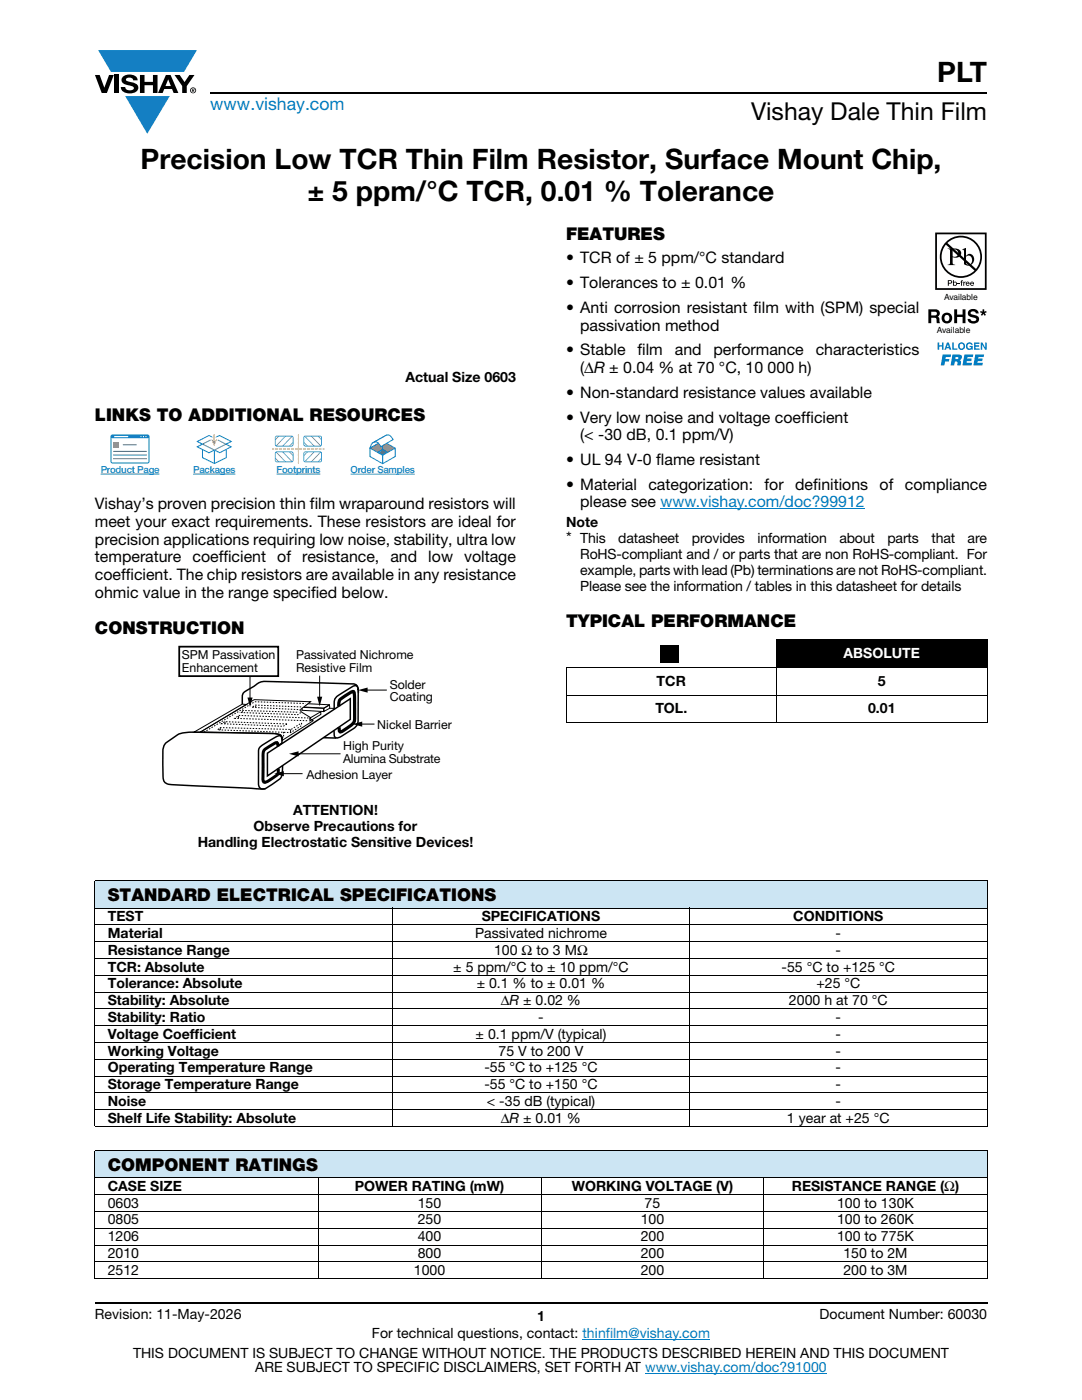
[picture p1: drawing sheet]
<svg xmlns="http://www.w3.org/2000/svg" width="216mm" height="279mm" viewBox="0 0 216 279" stroke-linecap="round" stroke-linejoin="round" font-family="sans-serif">
<defs><g id="words">
<g font-size="5.6">
<text x="187" y="16.4">PLT</text>
<text x="28" y="33.8">Precision Low TCR Thin Film Resistor, Surface Mount Chip,</text>
<text x="61.3" y="40.1">± 5 ppm/°C TCR, 0.01 % Tolerance</text>
</g>
<text font-size="4.9" x="149.9" y="24">Vishay Dale Thin Film</text>
<text font-size="3.5" fill="#007ec4" x="42" y="21.9">www.vishay.com</text>
<g font-size="3.5">
<text x="112.9" y="47.9">FEATURES</text>
<text x="18.9" y="84.1">LINKS TO ADDITIONAL RESOURCES</text>
<text x="112.9" y="125.1">TYPICAL PERFORMANCE</text>
<text x="18.9" y="126.6">CONSTRUCTION</text>
<text x="21.5" y="179.9">STANDARD ELECTRICAL SPECIFICATIONS</text>
<text x="21.5" y="233.7">COMPONENT RATINGS</text>
</g>
<g font-size="3.2">
<text x="112.9" y="52.6">• TCR of ± 5 ppm/°C standard</text>
<text x="112.9" y="57.5">• Tolerances to ± 0.01 %</text>
<text x="112.9" y="62.5">• Anti corrosion resistant film with (SPM) special</text>
<text x="115.8" y="66">passivation method</text>
<text x="112.9" y="70.9">• Stable</text>
<text x="127.2" y="70.9">film</text>
<text x="134.6" y="70.9">and</text>
<text x="142.4" y="70.9">performance</text>
<text x="162.8" y="70.9">characteristics</text>
<text x="115.8" y="74.4">(ΔR ± 0.04 % at 70 °C, 10 000 h)</text>
<text x="112.9" y="79.4">• Non-standard resistance values available</text>
<text x="112.9" y="84.3">• Very low noise and voltage coefficient</text>
<text x="115.8" y="87.9">(&lt; -30 dB, 0.1 ppm/V)</text>
<text x="112.9" y="92.8">• UL 94 V-0 flame resistant</text>
<text x="18.9" y="101.6">Vishay’s proven precision thin film wraparound resistors will</text>
<text x="112.9" y="97.7">• Material</text>
<text x="115.8" y="101.3">please see www.vishay.com/doc?99912</text>
<text x="129.4" y="97.7">categorization:</text>
<text x="152.6" y="97.7">for</text>
<text x="158.7" y="97.7">definitions</text>
<text x="175.5" y="97.7">of</text>
<text x="180.6" y="97.7">compliance</text>
<text x="18.9" y="105.2">meet your exact requirements. These resistors are ideal for</text>
<text x="18.9" y="108.7">precision applications requiring low noise, stability, ultra low</text>
<text x="18.9" y="112.2">temperature</text>
<text x="38.4" y="112.2">coefficient</text>
<text x="55.3" y="112.2">of resistance,</text>
<text x="77.9" y="112.2">and</text>
<text x="85.5" y="112.2">low</text>
<text x="92.6" y="112.2">voltage</text>
<text x="112.9" y="108.4">*</text>
<text x="18.9" y="115.8">coefficient. The chip resistors are available in any resistance</text>
<text x="18.9" y="119.3">ohmic value in the range specified below.</text>
</g>
<g font-size="2.8">
<text x="80.9" y="76.3">Actual Size 0603</text>
<text x="112.9" y="105.3">Note</text>
<text x="115.8" y="108.4">This</text>
<text x="115.8" y="111.6">RoHS-compliant and / or parts that are non RoHS-compliant. For</text>
<text x="123.4" y="108.4">datasheet</text>
<text x="138" y="108.4">provides</text>
<text x="151.2" y="108.4">information</text>
<text x="167.5" y="108.4">about</text>
<text x="177.1" y="108.4">parts</text>
<text x="185.8" y="108.4">that</text>
<text x="193.1" y="108.4">are</text>
<text x="115.8" y="114.8">example, parts with lead (Pb) terminations are not RoHS-compliant.</text>
<text x="115.8" y="118">Please see the information / tables in this datasheet for details</text>
<text x="131" y="136.9">TCR</text>
<text x="175.2" y="136.9">5</text>
<text x="130.8" y="142.4">TOL.</text>
<text x="173.2" y="142.4">0.01</text>
<text x="50.6" y="165.8">Observe Precautions for</text>
<text x="58.5" y="162.6">ATTENTION!</text>
<text x="39.5" y="169">Handling Electrostatic Sensitive Devices!</text>
<text x="21.5" y="183.8">TEST</text>
<text x="96.1" y="183.8">SPECIFICATIONS</text>
<text x="158.3" y="183.8">CONDITIONS</text>
<text x="21.5" y="187.2">Material</text>
<text x="21.5" y="190.5">Resistance Range</text>
<text x="94.8" y="187.2">Passivated nichrome</text>
<text x="98.6" y="190.5">100 Ω to 3 MΩ</text>
<text x="166.7" y="190.5">-</text>
<text x="166.7" y="187.2">-</text>
<text x="21.5" y="193.9">TCR: Absolute</text>
<text x="21.5" y="197.3">Tolerance: Absolute</text>
<text x="90.4" y="193.9">± 5 ppm/°C to ± 10 ppm/°C</text>
<text x="95.1" y="197.3">± 0.1 % to ± 0.01 %</text>
<text x="156" y="193.9">-55 °C to +125 °C</text>
<text x="162.9" y="197.3">+25 °C</text>
<text x="21.5" y="200.6">Stability: Absolute</text>
<text x="21.5" y="203.9">Stability: Ratio</text>
<text x="99.9" y="200.6">ΔR ± 0.02 %</text>
<text x="107.4" y="203.9">-</text>
<text x="157.4" y="200.6">2000 h at 70 °C</text>
<text x="166.7" y="203.9">-</text>
<text x="21.5" y="207.3">Voltage Coefficient</text>
<text x="94.9" y="207.3">± 0.1 ppm/V (typical)</text>
<text x="166.7" y="207.3">-</text>
<text x="21.5" y="210.7">Working Voltage</text>
<text x="21.5" y="214">Operating Temperature Range</text>
<text x="96.6" y="214">-55 °C to +125 °C</text>
<text x="99.5" y="210.7">75 V to 200 V</text>
<text x="166.7" y="214">-</text>
<text x="166.7" y="210.7">-</text>
<text x="21.5" y="217.4">Storage Temperature Range</text>
<text x="21.5" y="220.7">Noise</text>
<text x="96.6" y="217.4">-55 °C to +150 °C</text>
<text x="97.2" y="220.7">&lt; -35 dB (typical)</text>
<text x="166.7" y="217.4">-</text>
<text x="166.7" y="220.7">-</text>
<text x="21.5" y="224">Shelf Life Stability: Absolute</text>
<text x="100" y="224">ΔR ± 0.01 %</text>
<text x="157" y="224">1 year at +25 °C</text>
<text x="21.5" y="237.7">CASE SIZE</text>
<text x="70.8" y="237.7">POWER RATING (mW)</text>
<text x="114.1" y="237.7">WORKING VOLTAGE (V)</text>
<text x="158" y="237.7">RESISTANCE RANGE (Ω)</text>
<text x="21.5" y="241">0603</text>
<text x="21.5" y="244.4">0805</text>
<text x="83.4" y="241">150</text>
<text x="83.4" y="244.4">250</text>
<text x="127.8" y="244.4">100</text>
<text x="128.6" y="241">75</text>
<text x="167" y="244.4">100 to 260K</text>
<text x="167" y="241">100 to 130K</text>
<text x="21.5" y="247.7">1206</text>
<text x="21.5" y="251.1">2010</text>
<text x="83.4" y="247.7">400</text>
<text x="83.4" y="251.1">800</text>
<text x="127.8" y="247.7">200</text>
<text x="127.8" y="251.1">200</text>
<text x="167" y="247.7">100 to 775K</text>
<text x="168.3" y="251.1">150 to 2M</text>
<text x="21.5" y="254.4">2512</text>
<text x="82.6" y="254.4">1000</text>
<text x="127.9" y="254.4">200</text>
<text x="168.3" y="254.4">200 to 3M</text>
<text x="18.9" y="263.3">Revision: 11-May-2026</text>
<text x="107.2" y="263.6">1</text>
<text x="163.6" y="263.3">Document Number: 60030</text>
<text x="74.2" y="267.1">For technical questions, contact: thinfilm@vishay.com</text>
<text x="26.5" y="271">THIS DOCUMENT IS SUBJECT TO CHANGE WITHOUT NOTICE. THE PRODUCTS DESCRIBED HEREIN AND THIS DOCUMENT</text>
<text x="50.9" y="273.8">ARE SUBJECT TO SPECIFIC DISCLAIMERS, SET FORTH AT www.vishay.com/doc?91000</text>
</g>
<text font-size="2.8" fill="#fff" x="168.3" y="131.4">ABSOLUTE</text>
<g font-size="2.5">
<text x="36.3" y="131.6">SPM Passivation</text>
<text x="59.1" y="131.6">Passivated Nichrome</text>
<text x="36.3" y="134">Enhancement</text>
<text x="59.1" y="134">Resistive Film</text>
<text x="77.8" y="137.4">Solder</text>
<text x="77.8" y="139.9">Coating</text>
<text x="68.5" y="149.8">High Purity</text>
<text x="75.3" y="145.4">Nickel Barrier</text>
<text x="61.2" y="155.5">Adhesion Layer</text>
<text x="68.5" y="152.2">Alumina Substrate</text>
</g>
<g font-size="1.9" fill="#147fc3">
<text x="20.1" y="94.4">Product Page</text>
<text x="38.5" y="94.4">Packages</text>
<text x="55.2" y="94.4">Footprints</text>
<text x="70" y="94.4">Order Samples</text>
</g>
<g font-size="1.7">
<text x="188.4" y="59.9">Available</text>
<text x="186.9" y="66.5">Available</text>
</g>
</g></defs>
<g fill="#147fc3">
<path d="M19.6 10h19.7l-2.6 4.3h-1.1h-13.5z"/>
<path d="M25 19.2h8.9l-4.5 7.5z"/>
</g>
<g fill="#000">
<path d="M18.9 15h1l.9 2.5 1-2.5h.9l-1.4 3.6h-1zM22.9 15h.9v3.6h-.9zM24.6 15.3a2.1 2.1 0 0 1 2.8 .3l.1 .4h-.9a.79 .79 0 0 0-.7-.5 .79 .79 0 0 0-.8 .4l.3 .3 1 .2a1.08 1.08 0 0 1 1.2 1 1.08 1.08 0 0 1-1.1 1.2 1.73 1.73 0 0 1-2.4-1.2h.9a.96 .96 0 0 0 .8 .6 .96 .96 0 0 0 .9-.4 1.31 1.31 0 0 0-1.2-.6 1.03 1.03 0 0 1-1.1-.6 1.03 1.03 0 0 1 .2-1.1zM27.9 15h.9v1.3h1.7v-1.3h.9v3.6h-.9v-1.6h-1.7v1.6h-.9zM34.8 15h1.1l.9 1.4 1-1.4h1l-1.5 2.2v1.4h-.9v-1.4z"/>
<path d="M33.6 15.9l.5 1.3h-1.1zM33.1 15l-1.6 3.6h1l.3-.8h1.5l.3 .8h1l-1.6-3.6z"/>
<path d="M38.4 17.8h.2v.2h-.2zM38.3 17.7v.7h.1v-.3l.4 .3-.2-.3 .2-.2-.1-.2z"/>
<path d="M38.1 18a.46 .46 0 0 1 .9 0 .46 .46 0 0 1-.9 0zM37.9 18a.6 .6 0 0 0 1.2 0 .6 .6 0 0 0-1.2 0z"/>
</g>
<path d="M42 18.6h155M18.9 260h178.1" fill="none" stroke="#000" stroke-width=".36"/>
<path d="M131.8 101.5h40.8M116.2 267.3h25.5M128.7 274h36.3" fill="none" stroke="#007ec4" stroke-width=".2"/>
<path d="M18.9 86.7h14v10h-14z" fill="#fff"/>
<path d="M20.1 94.6h11.7z" fill="none" stroke="#147fc3" stroke-width=".2"/>
<path d="M22.3 87.5h7.3v4.7h-7.3zM22.8 87h2.6l.2 .1-.2 .2h-2.5zM28 87.1a.15 .15 0 0 1 .3 0 .15 .15 0 0 1-.3 0zM28.5 87.1a.15 .15 0 0 1 .3 0 .15 .15 0 0 1-.3 0zM29 87.1a.15 .15 0 0 1 .3 0 .15 .15 0 0 1-.3 0zM22.1 86.9l-.1 5.1 .3 .4 7.1 .1 .4-.2 .1-5.1-.3-.4-7.1-.1z" fill="#1681c5"/>
<path d="M22.7 88.2h1.1v1.1h-1.1z" fill="#f8a021"/>
<g fill="#42bb83">
<path d="M24.5 88.7h2.7l.1 .1-.1 .1h-2.6z"/>
<path d="M22.6 90h6.6l.1 .1-.1 .1h-6.5z"/>
<path d="M22.6 90.7h6.6l.1 .1-.1 .1h-6.5z"/>
<path d="M22.6 91.5l6.6-.1 .1 .1-.1 .2h-6.5z"/>
</g>
<path d="M35.8 86.7h13.9v10h-13.9z" fill="#fff"/>
<path d="M38.5 94.6h8.5z" fill="none" stroke="#147fc3" stroke-width=".2"/>
<path d="M39.4 88.1l2.3-1.2 1 .5 1.1-.5 2.3 1.2-1 .5 1 .6-2.2 1.2-1.1-.6-1.1 .6-2.4-1.2 1.1-.6zM42.8 89.9v2.6M45.2 89.7v1.6l-2.4 1.2-2.4-1.2v-1.5" fill="none" stroke="#1681c5" stroke-width=".2"/>
<path d="M40.4 88.6l2.3-1.2 2.4 1.2-2.3 1.2z" fill="none" stroke="#42bb83" stroke-width=".2"/>
<path d="M41.7 87.1l.7 .3v-.7h.6v.7l.8-.3-1.1 2.3z" fill="#fff"/>
<path d="M42.7 86.7v1.4" fill="none" stroke="#f8a021" stroke-width=".22"/>
<path d="M42.2 87.7l.5 .2 .6-.2-.6 1.3z" fill="#f8a021"/>
<path d="M52.5 86.7h14v10h-14z" fill="#fff"/>
<path d="M55.2 94.6h8.7z" fill="none" stroke="#147fc3" stroke-width=".2"/>
<g fill="#42bb83">
<path d="M64.1 91.4l.1 .1-.7 .7-.1-.1z"/>
<path d="M64 90.1l.1 .1-1.9 2-.1-.1z"/>
<path d="M62.6 90.1l.1 .1-1.9 2-.1-.1z"/>
<path d="M61.3 90.1l.1 .1-.7 .8-.1-.1z"/>
<path d="M63.4 87.1l.1-.1 .7 .7-.1 .1z"/>
<path d="M62.1 87.1l.1-.1 1.9 2-.1 .1z"/>
<path d="M60.7 87.1l.1-.1 1.9 2-.1 .1z"/>
<path d="M60.6 88.3l.1-.1 .7 .8-.1 .1z"/>
<path d="M54.9 91.5l.1-.1 .7 .7-.1 .1z"/>
<path d="M55 90.2l.1-.1 1.9 2-.1 .1z"/>
<path d="M56.4 90.2l.1-.1 1.9 2-.1 .1z"/>
<path d="M57.7 90.2l.1-.1 .7 .8-.1 .1z"/>
<path d="M55.6 87l.1 .1-.7 .7-.1-.1z"/>
<path d="M56.9 87l.1 .1-1.9 2-.1-.1z"/>
<path d="M58.3 87l.1 .1-1.9 2-.1-.1z"/>
<path d="M58.4 88.2l.1 .1-.7 .8-.1-.1z"/>
</g>
<g fill="#f8a021">
<path d="M59.5 86.7l.2 .1-.2 .3z"/>
<path d="M59.5 92.1l.2 .1-.2 .3z"/>
<path d="M64.4 89.5l.4 .1-.3 .1z"/>
<path d="M54.4 89.5l.3 .1-.3 .1z"/>
<path d="M59.5 87.3l.2 .1-.2 .5zM59.5 88.1l.2 .1-.2 .5zM59.5 88.9l.2 .1-.2 .5zM59.5 89.7l.2 .1-.2 .5zM59.5 90.5l.2 .1-.2 .5zM59.5 91.3l.2 .1-.2 .5z"/>
<path d="M55 89.5l.5 .1-.5 .1zM55.7 89.5l.6 .1-.5 .1zM56.5 89.5l.6 .1-.5 .1zM57.3 89.5l.6 .1-.5 .1zM58.1 89.5l.6 .1-.5 .1zM58.9 89.5l.6 .1-.5 .1zM59.7 89.5l.5 .1-.4 .1zM60.5 89.5l.5 .1-.5 .1zM61.3 89.5l.5 .1-.5 .1zM62 89.5l.6 .1-.5 .1zM62.8 89.5l.6 .1-.5 .1zM63.6 89.5l.6 .1-.5 .1z"/>
</g>
<g fill="#1681c5">
<path d="M60.8 90.3v1.7h3.2l.1-1.5-.2-.2zM60.6 90.3l.3-.2h3.1l.2 .4v1.6l-.3 .2-3.2-.1-.2-.3z"/>
<path d="M60.8 87.2v1.7l3.1 .1 .2-.2-.1-1.6zM60.7 87h3.4l.1 .3v1.6l-.3 .2h-3.2l-.2-.4v-1.4z"/>
<path d="M55.1 90.3v1.7h3.2v-1.7zM55 90.2h3.4l.2 .3-.1 1.6-.3 .2-3.2-.1-.2-.3v-1.4z"/>
<path d="M55.1 87.2l-.1 1.5 .2 .2h3.1v-1.7zM55 87h3.4l.2 .3-.1 1.6-.3 .2-3.2-.1-.2-.3v-1.4z"/>
</g>
<path d="M69.3 86.7h14v10h-14z" fill="#fff"/>
<path d="M70 94.6h12.7z" fill="none" stroke="#147fc3" stroke-width=".2"/>
<path d="M74.2 88.6l2.9-1.8-.8 1.2-2.5 1.4z" fill="#fff"/>
<path d="M74.2 88.6l2.9-1.8-.8 1.2-2.5 1.4z" fill="none" stroke="#1681c5" stroke-width=".2"/>
<path d="M73.8 89.4l2.5-1.4v1.7l-2.5 1.4z" fill="#f8a021"/>
<path d="M73.8 89.4l2.5-1.4v1.7l-2.5 1.4z" fill="none" stroke="#1681c5" stroke-width=".2"/>
<path d="M76.3 88l2.5 1.4v1.7l-2.5-1.4z" fill="#f8a021"/>
<path d="M76.3 88l2.5 1.4v1.7l-2.5-1.4z" fill="none" stroke="#1681c5" stroke-width=".2"/>
<path d="M75.3 90.3l1-.6 1.1 .6-1.1 .6z" fill="#42bb83"/>
<path d="M75.3 90.3l1-.6 1.1 .6-1.1 .6z" fill="none" stroke="#1681c5" stroke-width=".2"/>
<path d="M76.3 90.9l2.5-1.5v1.7l-2.5 1.4z" fill="#fff"/>
<path d="M76.3 90.9l2.5-1.5v1.7l-2.5 1.4z" fill="none" stroke="#1681c5" stroke-width=".2"/>
<path d="M73.8 89.4l2.5 1.5v1.6l-2.5-1.4z" fill="#fff"/>
<path d="M73.8 89.4l2.5 1.5v1.6l-2.5-1.4z" fill="none" stroke="#1681c5" stroke-width=".2"/>
<path d="M74.7 88.2l2.4-1.4a1.16 1.16 0 0 1 1.3 .9l-2.4 1.5-.1-.2a1.11 1.11 0 0 0-1.2-.8z" fill="#fff"/>
<path d="M74.7 88.2l2.4-1.4a1.16 1.16 0 0 1 1.3 .9l-2.4 1.5-.1-.2a1.11 1.11 0 0 0-1.2-.8z" fill="none" stroke="#1681c5" stroke-width=".2"/>
<path d="M60.3 141.2l4.3 .2v.6l-4.3-.2zM60.4 141.1l1.1-.7 4.3 .3-1.1 .6zM64.6 141.3l1.2-.6v.7l-1.2 .6z" fill="none" stroke="#000" stroke-width=".2"/>
<path d="M65.8 140.3h.3v.6h-.3z" fill="#fff"/>
<path d="M40 146.1l10.7-6.5 11.3 .4-2 1.5v.5l1.9 1.2 .1 .3 .5 .3-6.2 3.9a1.28 1.28 0 0 0-1.5-1.3z" fill-rule="evenodd" fill="#fff"/>
<path d="M40 146.1l10.7-6.5 11.3 .4-2 1.5v.5l1.9 1.2 .1 .3 .5 .3-6.2 3.9a1.28 1.28 0 0 0-1.5-1.3z" fill="none" stroke="#000" stroke-width=".2"/>
<path d="M71.5 138.3a1.42 1.42 0 0 0-.8-1.8l-17.7-.5a2.97 2.97 0 0 0-2.3 .9l-1.4 .9a1.47 1.47 0 0 0-1 1.8v.9M53.4 150.3l16.5-10.9v4.2l-16.5 11.3zM55.5 148.8l.8-.5-.1-1.2v.3a.71 .71 0 0 0-.6-.9l-13-.3a24.3 24.3 0 0 0-6.8 .2l-1.5 1.1a3.1 3.1 0 0 0-1.7 1.8l-.1 5.3a1.52 1.52 0 0 0 1.5 2l16.8 .8a3.5 3.5 0 0 0 3.6-.9l.5-.4a2.49 2.49 0 0 0 1.5-2.9v-.4M56.2 147.4v-.4a.85 .85 0 0 0-1.3 .1l-1.9 1.2a2.07 2.07 0 0 0-1.4 1.6v6a1.08 1.08 0 0 0 .2 1.2 1.08 1.08 0 0 0 1.2 .3M66.7 141.6v-.8a2.1 2.1 0 0 1 1.4-2.4l.8-.5a3.6 3.6 0 0 1 2.2-1l.2 .2 .2 .5v-.3v6.4a2.14 2.14 0 0 1-1.6 2.1l-1.4 .9a1.85 1.85 0 0 1-1.6 .5l-.1-.2-.1-1.2" fill="none" stroke="#000" stroke-width=".3"/>
<path d="M55.5 149l-.2-.7-.2-.1a7.8 7.8 0 0 0-2.5 1.7l-.1 4.8a1.12 1.12 0 0 0 .3 1.4l.9-.3 1.3-.9a1.13 1.13 0 0 0 .5-1.5" fill="none" stroke="#000" stroke-width=".6"/>
<path d="M67.6 141a1.63 1.63 0 0 1 1-2l1.7-1h.2l.2 .2 .1 4.9a1.79 1.79 0 0 1-1.2 2l-1.7 1-.2-.2v-.8" fill="none" stroke="#000" stroke-width=".64" stroke-linecap="butt"/>
<path d="M65.6 140.3h.5v.3l-.5-.1z" fill="#fff"/>
<g fill="none" stroke="#000" stroke-width=".2">
<path d="M49.9 135v4.6M63.8 134.8v4.6M73 137.7h4.2M112.9 133.2h84.1M112.9 138.7h84.1M112.9 133.3v10.8M154.9 127.7h42.1M155 127.8v16.5M197 127.8v16.3M38.7 146.1l9.7-5.6 .8 .1-9.3 5.5zM43.9 145.2v.5M44.9 144v.5"/>
<path d="M47.6 142.9v.4M48.3 141.9v.3M51 140.8v.3M56.3 154.4h4.1M58 145.6v.6M59.2 150.4h8.8M61.8 143.3l2.2-1.3v.6l-2.1 1.3zM65.8 141.4h.8M71.9 144.5h2.8M112.9 144.2h84.1"/>
</g>
<path d="M40.7 146.1l10.1-6.1 10.2 .4M43.4 145.7l.6-.5 14.1 .4 2.1-1.3v.5l-2.2 1.4zM44.2 144.4l.6-.4 12.4 .5-.7 .4zM48.3 141.8l11.2 .3M56.5 147.1l-.3 .1M56.6 146.1v.9M60.1 141.1l-9.1-.4-.8 .5 9.7 .4v.7l-.5 .3-11.7-.4M61.6 143.3l-14-.5-.7 .6 14.7 .4" fill="none" stroke="#000" stroke-width=".2" stroke-dasharray=".3 .3" stroke-linecap="butt"/>
<path d="M64.5 147.2l2.6 .1" fill="none" stroke="#000" stroke-width=".3"/>
<path d="M49.4 139.2h1l-.5 1.9zM63.3 139h1l-.5 2zM71.4 137.7l2-.5v1zM155 127.7h42v5.5h-42zM54.7 154.4l1.9-.5v1zM57.7 150.4l1.9-.5v1.1zM70.4 144.5l1.9-.5v1z" fill="#000"/>
<path d="M35.8 129.1h19.7v5.8h-19.7z" fill="none" stroke="#000" stroke-width=".35"/>
<g fill="#0160ae">
<path d="M187.1 68.4h.3v.5h.6v-.5h.3v1.4h-.3v-.6h-.6v.6h-.3z"/>
<path d="M190 68.4h.3v1.1h.7v.3h-1z"/>
<path d="M192.9 68.6a.68 .68 0 0 1 1.2 .2l-.8-.2a.55 .55 0 0 0-.2 .6 .55 .55 0 0 0 .4 .4l.3-.3h-.3v-.3h.6v.8h-.2v-.2a.71 .71 0 0 1-1.1 0 .71 .71 0 0 1 .1-1z"/>
<path d="M194.4 68.4h1v.2h-.7v.3h.7v.3h-.7v.4h.8v.2h-1.1z"/>
<path d="M195.7 68.4h.3l.6 1v-1h.3v1.4h-.3l-.6-1v1h-.3z"/>
<path d="M188.1 70.8h1.7l-.1 .5h-1v.3h.7l-.1 .6h-.7l-.2 .7h-.7z"/>
<path d="M192.4 70.8h1.8l-.1 .5h-1l-.1 .3h.9l-.1 .5h-.9v.3h1.1l-.1 .5h-1.8z"/>
<path d="M194.6 70.8h1.8l-.1 .5h-1.1v.3h.9l-.1 .5h-.9l-.1 .3h1.1l-.1 .5h-1.8z"/>
<path d="M189.1 68.7l-.2 .6h.4zM189 68.4h.3l.5 1.4h-.3l-.1-.3h-.5l-.1 .3h-.4z"/>
<path d="M191.4 69.1a.47 .47 0 0 0 .9 0 .47 .47 0 0 0-.9 0zM191.1 69.1a.75 .75 0 0 1 1.5 0 .75 .75 0 0 1-1.5 0z"/>
<path d="M190.7 71.3l-.1 .4 .6-.1v-.3zM190.1 70.8l1.7 .1a.63 .63 0 0 1-.3 1l.3 .2-.1 .8h-.7l.1-.6-.4-.1h-.2l-.1 .7h-.7z"/>
</g>
<g fill="#000">
<path d="M191.1 56.5h.4v.2h-.4zM191.8 56l.3-.1-.1 .2 .1 .1v.2h-.1v.6h-.2v-.6h-.2zM192.2 56.2h.2v.2l.3-.2v.2h-.2l-.1 .6h-.2zM190.4 61.7h.6v1.1h1.1v-1.1h.6v2.8h-.6v-1.2h-1.1v1.2h-.6zM193.4 61.9a1.15 1.15 0 0 1 1.9 .7h-.6v-.2a.68 .68 0 0 0-1-.1v.3l.3 .2a1.29 1.29 0 0 1 1.4 .9 1.17 1.17 0 0 1-1.2 .9 1.17 1.17 0 0 1-1.1-1h.5l.1 .2a.67 .67 0 0 0 1.1-.1l-.2-.2-.6-.2a.81 .81 0 0 1-.8-.5 .81 .81 0 0 1 .2-.9zM195.7 62.1l.4 .1v-.5h.3v.5l.4-.1 .1 .2-.4 .2 .2 .3-.2 .2-.3-.3-.2 .3-.3-.2 .3-.3-.4-.2zM131.8 128.7h3.5v3.5h-3.5z"/>
<path d="M189 48.5a3.9 3.9 0 0 1 5.3-.1 3.9 3.9 0 0 1 .4 5.3zM188.7 48.8l5.7 5.2a3.9 3.9 0 0 1-5.3 .1 3.9 3.9 0 0 1-.4-5.3zM187.5 51.3a4.2 4.2 0 0 0 8.5 0 4.2 4.2 0 0 0-8.5 0z"/>
<path d="M189.3 56.1v.3h.4l.1-.3zM189.1 55.9l.8 .1 .1 .3-.1 .2-.6 .1v.4h-.2z"/>
<path d="M190.1 49.8v1.4a.75 .75 0 0 0 1.1-.7 .75 .75 0 0 0-1.1-.7zM189.1 49.6a2.81 2.81 0 0 1 2.5 .3 .97 .97 0 0 1-.1 1.3 .97 .97 0 0 1-1.2 .2l-.2-.1v1.1v.3l.5 .2h-1.5l.3-.1 .2-.4v-2.3l-.1-.2z"/>
<path d="M190.3 56.6a.26 .26 0 0 0 .5 0 .26 .26 0 0 0-.5 0zM190.2 55.9h.1v.4a.38 .38 0 0 1 .6 .1 .38 .38 0 0 1 0 .5 .38 .38 0 0 1-.6 0l-.1 .1z"/>
<path d="M192.8 51.2v1.4l.1 .1a.72 .72 0 0 0 .8 0 .72 .72 0 0 0 .3-.8 .72 .72 0 0 0-.4-.8 .72 .72 0 0 0-.8 .1zM192 49.8l.8-.3v1.6a.89 .89 0 0 1 1-.4 .89 .89 0 0 1 .6 1 1.23 1.23 0 0 1-.7 1.2 1.23 1.23 0 0 1-1.3-.2l-.1-2.7z"/>
<path d="M192.9 56.4v.2h.4l-.2-.3zM192.9 56.3h.4l.2 .4h-.6v.1h.6a.42 .42 0 0 1-.7 .1 .42 .42 0 0 1 .1-.6z"/>
<path d="M193.8 56.4v.2h.4l-.2-.3zM193.8 56.3h.4l.1 .4h-.5v.1h.5a.42 .42 0 0 1-.6 .1 .42 .42 0 0 1 .1-.6z"/>
<path d="M187 46.8h9.5v10.7h-9.5zM186.6 46.4v11.5h10.3v-11.5z"/>
<path d="M185.8 62.2v.7h1a.38 .38 0 0 0 0-.6zM185.2 61.7h1.5a.78 .78 0 0 1 .7 .4 .78 .78 0 0 1-.1 .9l-.2 .2a.97 .97 0 0 1 .4 1.2l.1 .1h-.7l-.2-1-.9-.1v1.1h-.6z"/>
<path d="M188.7 62.9a.63 .63 0 0 0-.2 .8 .63 .63 0 0 0 .7 .3 .63 .63 0 0 0 .2-.7 .63 .63 0 0 0-.7-.4zM187.9 63.5a1.08 1.08 0 0 1 2.1 0 1.08 1.08 0 0 1-2.1 0z"/>
</g>
<path d="M131.8 132.2h3.5M131.8 128.7h3.6M131.8 128.7v3.5M135.3 128.7v3.6" fill="none" stroke="#000" stroke-width=".2"/>
<g fill="#cce5f3">
<path d="M18.9 175.7h178.1v5.6h-178.1z"/>
<path d="M18.9 229.6h178.1v5.5h-178.1z"/>
</g>
<g fill="none" stroke="#000" stroke-width=".2">
<path d="M18.9 175.7h178.1M18.9 175.8v48.9M197 175.8v48.9M18.9 181.3h178.1M18.9 184.6h178.1M18.9 188h178.1M18.9 191.3h178.1M18.9 194.6h178.1M18.9 198h178.1M78.3 181.2v43.7M137.6 181.2v43.7M18.9 201.4h178.1"/>
<path d="M18.9 204.7h178.1M18.9 208.1h178.1M18.9 211.4h178.1M18.9 214.8h178.1M18.9 218.1h178.1M18.9 221.5h178.1M18.9 224.8h178.1M18.9 229.6h178.1M18.9 235.1h178.1M18.9 238.4h178.1M18.9 229.7v25.4M63.5 235v20.3"/>
<path d="M107.9 235v20.3M152.4 235v20.3M197 229.7v25.4M18.9 241.8h178.1M18.9 245.1h178.1M18.9 248.5h178.1M18.9 251.8h178.1M18.9 255.2h178.1"/>
</g>
<use href="#words"/>
</svg>
